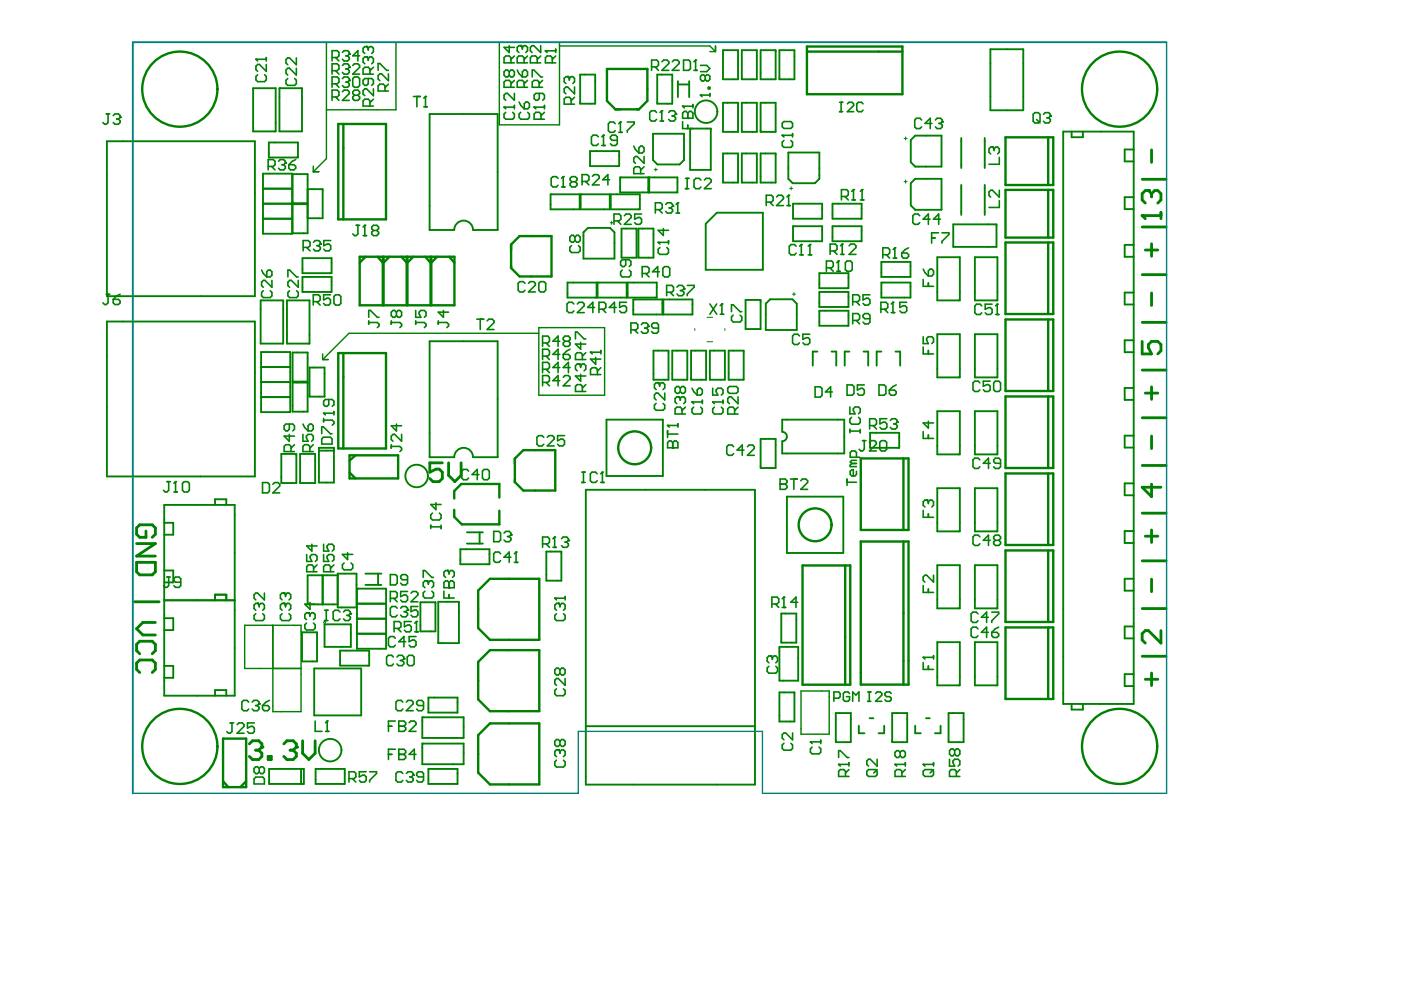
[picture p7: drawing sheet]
<svg xmlns="http://www.w3.org/2000/svg" width="297mm" height="210mm" viewBox="0 0 297 210" stroke-linecap="round" stroke-linejoin="round" font-family="sans-serif">
<g fill="none" stroke="#008000" stroke-width=".4">
<path d="M53.6 18.7h4.7v9.1h-4.7zM59.1 18.7h4.8v9.1h-4.8zM122.7 15.8h3.2v6.1h-3.2zM139 15.8h3.2v6.1h-3.2zM143.4 17.2v3.4M143.4 17.9h2.4M145.8 17.2v3.4M153 10.6h3.1v6.2h-3.1zM156.9 10.6h3.2v6.2h-3.2zM160.9 10.6h3.2v6.2h-3.2zM164.9 10.6h3.2v6.2h-3.2zM209.5 10.4h7v12.9h-7z"/>
<path d="M22.6 29.9h31.3v32.8h-31.3zM55.6 36.7h6.2v12.8h-6.2zM55.6 39.9h6.2M56.9 30.1h6.1v3.2h-6.1zM124.8 32h6.2v3.2h-6.2zM131.2 37.5h12.1v3.2h-12.1zM137.2 37.5v3.2M137.4 37.5v3.2M138.2 28.3h6.5v5.6l-.9 .9h-4.7l-.9-.9zM146 27.2h4.4v8.7h-4.4zM153 21.7h3.1v6.2h-3.1zM153 32.5h3.1v6.1h-3.1z"/>
<path d="M156.9 21.7h3.2v6.2h-3.2zM156.9 32.5h3.2v6.1h-3.2zM160.9 32.5h3.2v6.1h-3.2zM160.9 21.7h3.2v6.2h-3.2zM166.8 32.3h6.5v5.5l-.9 1h-4.7l-.9-1zM192.7 38.8l.9-1h5.6v6.6h-5.6l-.9-.9zM192.7 29.6l.9-.9h5.6v6.6h-5.6l-.9-1zM203.4 29.2v6.4M203.4 39.1v6.4M208.3 29.2v6.4M208.3 39.1v6.4M224.9 27.8h15v121.2h-15z"/>
<path d="M226.7 27.8v1.2h2.4v-1.2M239.9 31.6h-2v2.6h2M55.6 46.3h6.2M55.6 43.1h6.2M64 54.6h6.2v3.2h-6.2zM64 58.6h6.2v3.2h-6.2zM65.1 43h-3.2v-6.2h3.2v12.6h-3.2v-6.2h3.2M65.1 40h3.2v6.2h-3.2M96.1 48.7h-5.2v-24.6h14.4v24.6h-5.2M116.5 41.1h6.1v3.2h-6.1zM120.1 59.8h6.1v3.2h-6.1zM122.8 41.1h6.2v3.2h-6.2z"/>
<path d="M123.4 49.2l1-1h4.7l.9 1v5.5h-6.6zM126.4 59.8h6.2v3.2h-6.2zM129.2 41.1h6.2v3.2h-6.2zM131.5 48.4h3.2v6.1h-3.2zM132.8 59.8h6.1v3.2h-6.1zM135.1 48.4h3.2v6.1h-3.2zM149.3 47.4l2.4-2.4h9.7v12.1h-12.1zM167.8 43.1h6.1v3.2h-6.1zM167.8 47.9h6.1v3.1h-6.1zM173.3 57.8h6.2v3.2h-6.2zM176.1 43.1h6.2v3.2h-6.2zM176.1 47.9h6.2v3.1h-6.2z"/>
<path d="M186.5 59.8h6.1v3.2h-6.1zM186.5 55.4h6.1v3.2h-6.1zM198.3 54.4h4.8v9.2h-4.8zM201.7 47.5h9.1v4.7h-9.1zM206.3 54.4h4.7v9.2h-4.7zM239.9 41.7h-2v2.5h2M239.9 51.8h-2v2.5h2M22.6 68h31.3v32.8h-31.3zM55.1 63.6h4.8v9.1h-4.8zM55.2 74.5h6.2v12.7h-6.2zM55.2 77.7h6.2M60.7 63.6h4.8v9.1h-4.8z"/>
<path d="M61.9 74.6h3.2v6.2h-3.2zM65.5 77.8h3.2v6.1h-3.2zM134 63.4h6.1v3.1h-6.1zM138.3 74.2h3.1v6.2h-3.1zM140.3 63.4h6.2v3.1h-6.2zM142.2 74.2h3.2v6.2h-3.2zM146.2 74.2h3.2v6.2h-3.2zM150.2 74.2h3.2v6.2h-3.2zM154.2 74.2h3.1v6.2h-3.1zM157.7 63.5h3.2v6.1h-3.2zM162 64.3l.9-1h4.7l1 1v5.5h-6.6zM172.9 74.4h-.9v3"/>
<path d="M173.3 61.8h6.2v3.2h-6.2zM173.3 65.8h6.2v3.1h-6.2zM175.9 74.4h1v3M179.7 74.4h-1v3M182.7 74.4h1v3M186.5 74.4h-1v3M189.4 74.4h1v3M198.3 70.7h4.8v9.2h-4.8zM206.3 70.7h4.7v9.2h-4.7zM239.9 61.9h-2v2.5h2M239.9 72h-2v2.5h2M55.2 84h6.2"/>
<path d="M55.2 80.8h6.2M59.5 96h3.2v6.2h-3.2zM61.9 80.9h3.2v6.2h-3.2zM63.5 96h3.2v6.2h-3.2zM67.5 94.8h3.2v7.3h-3.2zM67.5 95.4h3.2M96.1 96.7h-5.2v-24.5h14.4v24.5h-5.2M128.3 88.8h11.9v11.9h-11.9zM160.9 92.9h3.2v6.1h-3.2zM165.5 91.4v-2.6h13.1v7.1h-13.1v-2.5M184.1 91.6h6.1v3.2h-6.1zM198.3 87h4.8v9.1h-4.8z"/>
<path d="M206.3 87h4.7v9.1h-4.7zM239.9 82.1h-2v2.5h2M239.9 92.2h-2v2.5h2M34.7 110.6h2v2.5h-2M34.7 106.8h15v40.4h-15zM45.5 106.8v-1.2h2.4v1.2M97.4 116.2h6.2v3.2h-6.2zM98.8 115h3.4M98.8 112.6h3.4M101.5 112.6v2.4M115.6 116.7h3.2v6.2h-3.2zM123.9 103.6h35.8v62.4h-35.8z"/>
<path d="M166.5 105.1h11.9v11.9h-11.9zM198.3 119.6h4.8v9.1h-4.8zM198.3 103.3h4.8v9.1h-4.8zM206.3 119.6h4.7v9.1h-4.7zM206.3 103.3h4.7v9.1h-4.7zM239.9 102.3h-2v2.5h2M239.9 112.4h-2v2.5h2M34.7 120.7h2v2.5h-2M34.7 130.8h2v2.5h-2M34.7 127h15M45.5 127v-1.2h2.4v1.2M63.9 133.8h3.2v6.2h-3.2z"/>
<path d="M68.3 121.7v6.2M68.7 132.1h5.5v4.8h-5.5zM71.4 121.7h-6.3v6.2h6.3M71.4 121.4h4v7.1h-4zM71.9 137.7h6.2v3.1h-6.2zM75.5 124.6h6.2v12.7h-6.2zM75.5 134.1h6.2M75.5 130.9h6.2M75.5 127.7h6.2M77.3 121.4h3.4M77.3 123.8h3.4M80 121.4v2.4"/>
<path d="M88.9 127.4h3.2v6.2h-3.2zM92.7 127.3h4.4v8.8h-4.4zM164.9 136.9h4v7.1h-4zM165.3 129.8h3.2v6.2h-3.2zM198.3 135.9h4.8v9.1h-4.8zM206.3 135.9h4.7v9.1h-4.7zM239.9 122.5h-2v2.5h2M239.9 132.6h-2v2.5h2M34.7 140.9h2v2.5h-2M45.5 147.2v-1.2h2.4v1.2M66.5 141.4h9.9v10h-9.9zM89.3 151.8h8.8v4.3h-8.8z"/>
<path d="M89.3 157.3h8.8v4.4h-8.8zM90.6 147.6h6.2v3.2h-6.2zM123.9 153.7h35.8M164.9 146.5h3.2v6.2h-3.2zM176.8 150.9h3.2v6.1h-3.2zM181.7 153.6v1.6h1.2M184 152h.8M187.1 153.6v1.6h-1.2M188.8 150.9h3.1v6.1h-3.1zM193.6 153.6v1.6h1.2M195.9 152h.8M199 153.6v1.6h-1.2"/>
<path d="M200.7 150.9h3.2v6.1h-3.2zM226.7 149v1.1h2.4v-1.1M239.9 142.6h-2v2.6h2M56.9 162.7h7.4v3.2h-7.4zM63.7 162.7v3.2M66.8 162.7h6.1v3.2h-6.1zM90.6 162.7h6.2v3.2h-6.2z"/>
</g>
<g fill="none" stroke="#008000" stroke-width=".51">
<path d="M128.4 14.6h8.6v6.7l-1.8 1.8h-5l-1.8-1.8zM170.7 9.8h20.2v10.1h-20.2zM170.7 10.9h20.2M71.6 26.2h10.1v20.2h-10.1zM72.6 26.2v20.2M212.7 29.1h10.1v10h-10.1zM221.8 29.1v10M76.1 54.3h4.9v10.3h-4.9zM77.3 54.3l-1.2 1.3M79.9 54.3l1.1 1.3M81.1 54.3h4.9v10.3h-4.9zM82.4 54.3l-1.3 1.3"/>
<path d="M84.9 54.3l1.1 1.3M86.2 54.3h4.9v10.3h-4.9zM87.4 54.3l-1.2 1.3M90 54.3l1.1 1.3M91.2 54.3h4.9v10.3h-4.9zM92.5 54.3l-1.3 1.3M95 54.3l1.1 1.3M108.1 51.7l1.8-1.7h6.8v8.5h-6.8l-1.8-1.8zM212.7 40.2h10.1v10.1h-10.1zM212.7 51.3h10.1v15.1h-10.1zM221.8 40.2v10.1M221.8 51.3v15.1"/>
<path d="M71.6 74.7h10.1v20.2h-10.1zM72.6 74.7v20.2M212.7 67.6h10.1v15.1h-10.1zM221.8 67.6v15.1M74 100l1.2 1.2M74 96.3h10.2v4.9h-10.2zM75.2 96.3l-1.2 1.2M108.9 97l1.8-1.7h6.8v8.5h-6.8l-1.8-1.8zM182.1 97h10.1v15.1h-10.1zM191.1 97v15.1M212.7 83.9h10.1v15.1h-10.1zM221.8 83.9v15.1"/>
<path d="M96.1 107.9v1.5l1.6 1.5h7.9v-2.8M105.6 105.3v-2.9h-8l-1.5 1.5v1.6M169.8 119.7h10.1v25.2h-10.1zM178.8 119.7v25.2M182.1 114.6h10.1v30.3h-10.1zM191.1 114.6v30.3M212.7 100.2h10.1v15.1h-10.1zM212.7 116.5h10.1v15.1h-10.1zM221.8 100.2v15.1M221.8 116.5v15.1M101.2 125l2.5-2.5h10.4v12.9h-10.4l-2.5-2.5zM212.7 132.8h10.1v15.1h-10.1z"/>
<path d="M221.8 132.8v15.1M47.2 156.3h4.9v10.3h-4.9zM101.2 140.1l2.5-2.5h10.4v12.9h-10.4l-2.5-2.5zM101.2 155.6l2.5-2.5h10.4v12.9h-10.4l-2.5-2.5zM47.2 165.3l1.1 1.3M52.1 165.3l-1.3 1.3"/>
</g>
<g fill="none" stroke="#008000" stroke-width=".3">
<path d="M69.1 8.9v24.7l-2.8 2.7M83.8 8.9v14.3h-14.7M105.6 8.9v17.5h12.8v-17.5M118.4 9.7h31.8l1.2 1.2M150.2 10.9h1.2M151.4 9.7v1.2M66.3 36.3h1.2M66.3 35.2v1.1M68.3 74.9v1.2M68.3 76.1h1.2M114 69.3h13.9v14.3h-13.9zM114 70.5h-40.2l-5.5 5.6"/>
<path d="M57.7 132.3v18.3h6v-18.3h-11.9v9.1h11.9M169.5 146.2h5.9v9.2h-5.9z"/>
</g>
<path d="M138.4 35.9h.7M138.7 35.6v.6M167 39.9h.7M167.4 39.5v.7M147 69.5v.4M149.6 72.3h1.2M149.6 67.1h1.2M153.4 69.5v.4M167.6 62.2h.7M168 61.9v.7" fill="none" stroke="#008000" stroke-width=".21"/>
<path d="M241.7 37.9h5M241.7 58.1h5M241.7 48h5M241.7 78.3h5M241.7 68.2h5M241.7 98.5h5M241.7 88.4h5M241.7 118.7h5M241.7 108.6h5M28.5 127.3h5.2M241.7 138.9h5M241.7 128.8h5" fill="none" stroke="#008000" stroke-width=".6"/>
<path d="M171.5 157h2.1M171.8 158.1l-.3 .3v.8l.3 .3h1.5l.3-.3v-.8l-.3-.3M173.6 156.6v.7" fill="none" stroke="#008000" stroke-width=".34"/>
<circle cx="171.5" cy="157" r=".17" fill="#008000"/>
<g fill="none" stroke="#008000" stroke-width=".34">
<path d="M78 67.1v-1.4h.4l1.4 1.4h.4M78 67.9v.7M78 68.2h1.8l.4 .4v.4l-.4 .3M82.8 68.2h1.8l.4 .4v.4l-.4 .3M82.8 67.9v.7M83.9 66l-.4-.3h-.4l-.3 .3v.8l.3 .3h.4l.4-.3M83.9 66l.3-.3h.4l.4 .3v.8l-.4 .3h-.4l-.3-.3M83.9 66v.8M82.8 94.1v.7M82.8 94.5h1.8l.4 .3v.4l-.4 .4M83.9 89.7v1.5l-1.1-1.1h2.2M85 91.9v1.5l-1.5-1.5h-.4l-.3 .4v.7l.3 .4"/>
<path d="M93.9 125.1v1.4h2.2M93.9 124.4h2.2v-1.1l-.4-.4h-.3l-.4 .4v1.1M95 125.8v.7M171.5 157l.3 .3"/>
</g>
<path d="M191.3 29.3h.6M191.6 29v.6" fill="none" stroke="#008000" stroke-width=".21"/>
<circle cx="95" cy="124.4" r=".17" fill="#008000"/>
<path d="M93.9 124.4v-1.1l.4-.4h.3l.4 .4v1.1M94.6 120.7h-.3l-.4 .4v.7l.4 .4" fill="none" stroke="#008000" stroke-width=".34"/>
<circle cx="94.6" cy="120.7" r=".17" fill="#008000"/>
<path d="M106.6 22.7h2.2M107 23.8l-.4 .3v.8l.4 .3h1.5l.3-.3v-.8l-.3-.3M108.8 22.3v.7M94.6 120.7l.4 .4M95 121.1v.3M95 121.1l.4-.4h.3l.4 .4v.7l-.4 .4" fill="none" stroke="#008000" stroke-width=".34"/>
<circle cx="106.6" cy="22.7" r=".17" fill="#008000"/>
<path d="M107.7 9.7v1.4l-1.1-1.1h2.2M108.1 13.3v-1.1l-.4-.4h-.7l-.4 .4v1.1h2.2M108.8 19.8v1.4l-1.4-1.4h-.4l-.4 .3v.8l.4 .3M108.8 11.8l-.7 .8M106.6 22.7l.4 .3M131.7 57.1l-.4 .4v.7l.4 .4h1.4l.4-.4v-.7l-.4-.4M132.4 55v1l-.4 .4h-.3l-.4-.4v-.7l.4-.3h1.4l.4 .3v.7l-.4 .4M143.6 84h-.4l-.4 .3v.8l.4 .3M144.3 87.6v-1.1l-.4-.4h-.7l-.4 .4v1.1h2.2M145 86.1l-.7 .8" fill="none" stroke="#008000" stroke-width=".34"/>
<circle cx="143.6" cy="84" r=".17" fill="#008000"/>
<path d="M143.6 84l.3 .3M143.9 82.1v.8M143.9 84.3v.4M143.9 84.3l.4-.3h.3l.4 .3v.8l-.4 .3M143.9 82.1l.4-.3h.3l.4 .3v.8l-.4 .3h-.3l-.4-.3M143.9 82.1l-.3-.3h-.4l-.4 .3v.8l.4 .3h.4l.3-.3M146.4 85.1h2.2M146.8 86.1l-.4 .4v.7l.4 .4h1.4l.4-.4v-.7l-.4-.4M148.6 84.7v.7" fill="none" stroke="#008000" stroke-width=".34"/>
<circle cx="146.4" cy="85.1" r=".17" fill="#008000"/>
<path d="M146.4 85.1l.4 .3M146.4 82.1l.4 .8 .7 .7M147.9 82.1h.3l.4 .4v.7l-.4 .4h-.7v-1.1zM150.8 85.1h2.2M151.1 86.1l-.3 .4v.7l.3 .4h1.5l.4-.4v-.7l-.4-.4M153 84.7v.7" fill="none" stroke="#008000" stroke-width=".34"/>
<circle cx="150.8" cy="85.1" r=".17" fill="#008000"/>
<path d="M150.8 85.1l.3 .3M150.8 82.1v1.5h1.1l-.4-.7v-.4l.4-.4h.7l.4 .4v.7l-.4 .4M195.3 139.1h2.2M197.5 138.7v.8M195.3 140.2v1.4h2.2M196.4 140.9v.7" fill="none" stroke="#008000" stroke-width=".34"/>
<path d="M191.3 38.4h.6M191.6 38.1v.7" fill="none" stroke="#008000" stroke-width=".21"/>
<circle cx="195.3" cy="139.1" r=".17" fill="#008000"/>
<path d="M195.3 108v1.5h2.2M196 105.8h-.3l-.4 .4v.7l.4 .4M196.4 108.7v.8M195.3 139.1l.4 .4M195.3 123.9v1.5h2.2M196.4 124.6v.8M197.5 121.7v1.5l-1.5-1.5h-.3l-.4 .4v.7l.4 .4" fill="none" stroke="#008000" stroke-width=".34"/>
<circle cx="196" cy="105.8" r=".17" fill="#008000"/>
<g fill="none" stroke="#008000" stroke-width=".34">
<path d="M195.3 59.1v1.5h2.2M195.3 56.9l.4 .8 .7 .7M196.4 57.3l.4-.4h.3l.4 .4v.7l-.4 .4h-.7zM196.4 59.9v.7M195.3 71.2v1.5h1.1l-.4-.7v-.4l.4-.4h.7l.4 .4v.7l-.4 .4M195.3 73.4v1.5h2.2M196.4 74.2v.7M195.3 91.3v1.5h2.2M196.4 89.1v1.5l-1.1-1.1h2.2M196.4 92v.8M196 105.8l.4 .4M196.4 106.2v.3"/>
<path d="M196.4 106.2l.4-.4h.3l.4 .4v.7l-.4 .4M54.1 129.9l-.3 .3v.7l.3 .4h1.5l.3-.4v-.7l-.3-.3M54.5 127.7h-.4l-.3 .3v.8l.3 .3M54.1 164.4h1.5l.3 .4v1.1h-2.1v-1.1zM54.8 162.6l.4-.4h.4l.3 .4v.7l-.3 .4h-.4l-.4-.4M54.8 162.6l-.3-.4h-.4l-.3 .4v.7l.3 .4h.4l.3-.4M54.8 162.6v.7"/>
</g>
<path d="M243.6 92.3v2.6M243.6 122.5v2.7" fill="none" stroke="#008000" stroke-width=".6"/>
<circle cx="54.5" cy="127.7" r=".17" fill="#008000"/>
<path d="M54.1 12.5h2.2M54.5 15.8l-.4 .4v.7l.4 .4h1.5l.3-.4v-.7l-.3-.4M56.3 13.6v1.5l-1.4-1.5h-.4l-.4 .4v.7l.4 .4M56.3 12.2v.7M54.5 127.7l.3 .3M54.8 128v.4M54.8 128l.4-.3h.4l.3 .3v.8l-.3 .3M55.9 125.5v1.4l-1.4-1.4h-.4l-.3 .4v.7l.3 .3" fill="none" stroke="#008000" stroke-width=".34"/>
<circle cx="54.1" cy="12.5" r=".17" fill="#008000"/>
<path d="M54.1 12.5l.4 .4M107.7 15.2l-.3-.4h-.4l-.4 .4v.7l.4 .4h.4l.3-.4M107.7 15.2l.4-.4h.4l.3 .4v.7l-.3 .4h-.4l-.4-.4M107.7 15.2v.7M108.1 18.5v-1.1l-.4-.4h-.7l-.4 .4v1.1h2.2M108.8 17l-.7 .7M138.8 85.4l-.3 .3v.7l.3 .4h1.5l.3-.4v-.7l-.3-.3M139.2 81h-.4l-.3 .3v.8l.3 .3M140.6 83.2v1.4l-1.4-1.4h-.4l-.3 .3v.8l.3 .3" fill="none" stroke="#008000" stroke-width=".34"/>
<circle cx="139.2" cy="81" r=".17" fill="#008000"/>
<path d="M139.2 51.3h2.2M139.6 52.4l-.4 .3v.8l.4 .3h1.5l.3-.3v-.8l-.3-.3M141.4 50.9v.7M139.2 81l.3 .3M139.5 81.3v.4M139.5 81.3l.4-.3h.4l.3 .3v.8l-.3 .3" fill="none" stroke="#008000" stroke-width=".34"/>
<circle cx="139.2" cy="51.3" r=".17" fill="#008000"/>
<g fill="none" stroke="#008000" stroke-width=".34">
<path d="M139.2 51.3l.4 .3M140.3 48.4v1.4l-1.1-1.1h2.2M154.8 65.9v-1.4h.3l1.5 1.4h.3M155.1 66.7l-.3 .3v.8l.3 .3h1.5l.3-.3v-.8l-.3-.3M180.2 98.1l-.3 .3v.3h1.3M180.2 98.1h1M181.2 96.7v-.9l-.3-.4h-.7l-.3 .4v.9h2M181.2 99.7v.7l-.3 .3h-.7l-.3-.3v-.7l.3-.3h.3v1.3M181.2 97.4h-1l-.3 .3 .3 .4M179.2 101.4v1.3M179.2 102h2M183.4 163.2l.4-.4h1.4l.4 .4v.7l-.4 .4h-1.4l-.4-.4z"/>
<path d="M185.6 160.7v1.4l-1.5-1.4h-.3l-.4 .3v.7l.4 .4M185.6 162.8l-.8 .8M195.3 163.2l.4-.4h1.4l.4 .4v.7l-.4 .4h-1.4l-.4-.4zM195.3 161.7h2.2M197.5 161.4v.7M197.5 162.8l-.7 .8"/>
</g>
<circle cx="195.3" cy="161.7" r=".17" fill="#008000"/>
<path d="M48.7 153h.7M49.1 153v1.8l-.4 .4h-.4l-.3-.4M50.2 153.3l.3-.3h.8l.3 .3v.4l-1.4 1.5h1.4M53.8 153h-1.4v1.1l.7-.4h.4l.3 .4v.7l-.3 .4h-.8l-.3-.4M66.7 152.6v2.2h1.4M68.9 154.8h.7M69.2 152.6v2.2M195.3 161.7l.4 .4" fill="none" stroke="#008000" stroke-width=".34"/>
<path d="M243.6 31.7v2.7M243.6 62v2.6" fill="none" stroke="#008000" stroke-width=".6"/>
<circle cx="69.2" cy="152.6" r=".17" fill="#008000"/>
<path d="M75.4 47.7h.7M75.7 47.7v1.8l-.3 .4h-.4l-.4-.4M76.8 49.9h.7M77.2 47.7v2.2M69.2 152.6l-.3 .3" fill="none" stroke="#008000" stroke-width=".34"/>
<circle cx="77.2" cy="47.7" r=".17" fill="#008000"/>
<path d="M77.2 47.7l-.4 .3M79 48.8l-.4-.4v-.4l.4-.3h.7l.4 .3v.4l-.4 .4M79 48.8l-.4 .3v.4l.4 .4h.7l.4-.4v-.4l-.4-.3M79 48.8h.7M105.9 117.2l-.4-.4h-.7l-.3 .4v1.4l.3 .4h.7l.4-.4M108.1 117.9h-1.5l1.1-1.1v2.2M108.8 119h.8M109.2 116.8v2.2" fill="none" stroke="#008000" stroke-width=".34"/>
<circle cx="109.2" cy="116.8" r=".17" fill="#008000"/>
<path d="M104.5 112.4h1l.4 .4v1.5l-.4 .3h-1zM106.6 112.8l.4-.4h.7l.4 .4v.4M109.2 116.8l-.4 .4" fill="none" stroke="#008000" stroke-width=".34"/>
<circle cx="108.1" cy="113.2" r=".17" fill="#008000"/>
<path d="M111.1 60l-.4-.4h-.7l-.4 .4v1.4l.4 .4h.7l.4-.4M111.8 60l.4-.4h.7l.4 .4v.3l-1.5 1.5h1.5M114.4 59.6h.7l.4 .4v1.4l-.4 .4h-.7l-.4-.4v-1.4zM123.1 99.9h.7M123.4 99.9v2.2M127.4 99.9v2.2M107.4 113.5h.3M107.7 113.5l.4 .4v.4l-.4 .3h-.7l-.4-.3M108.1 113.2l-.4 .3M123.1 102.1h.7M126.4 100.3l-.4-.4h-.7l-.4 .4v1.4l.4 .4h.7l.4-.4M127.1 102.1h.7" fill="none" stroke="#008000" stroke-width=".34"/>
<circle cx="127.4" cy="99.9" r=".17" fill="#008000"/>
<path d="M126.7 65.4h1.1l.4-.3v-.8l-.4-.3h-1.1v2.1M127.4 65.4l.8 .7M130.4 65.1h-1.5l1.1-1.1v2.1M132.6 64h-1.5v1.1l.7-.4h.4l.4 .4v.7l-.4 .3h-.7l-.4-.3M141 61.8h1.1l.4-.3v-.7l-.4-.4h-1.1v2.2M141.8 61.8l.7 .8M143.2 60.8l.4-.4h.7l.4 .4v.3M127.4 99.9l-.3 .4" fill="none" stroke="#008000" stroke-width=".34"/>
<circle cx="144.7" cy="61.1" r=".17" fill="#008000"/>
<path d="M138.9 23.8l-.4-.4h-.7l-.3 .4v1.5l.3 .3h.7l.4-.3M139.6 25.6h.8M140 23.4v2.2M144 61.5h.3M144.3 61.5l.4 .3v.4l-.4 .4h-.7l-.4-.4M144.7 61.1l-.4 .4M145.4 60.4h1.5v.4l-1.5 1.4v.4" fill="none" stroke="#008000" stroke-width=".34"/>
<circle cx="140" cy="23.4" r=".17" fill="#008000"/>
<path d="M140 23.4l-.4 .4M141.5 23.8l.3-.4h.8l.3 .4v.4" fill="none" stroke="#008000" stroke-width=".34"/>
<circle cx="142.9" cy="24.2" r=".17" fill="#008000"/>
<path d="M142.2 24.5h.4M142.6 24.5l.3 .4v.4l-.3 .3h-.8l-.3-.3M142.9 24.2l-.3 .3M175.6 53.1h1.1l.4-.4v-.7l-.4-.4h-1.1v2.2M176.4 53.1l.7 .7M177.8 53.8h.7M178.2 51.6v2.2" fill="none" stroke="#008000" stroke-width=".34"/>
<circle cx="178.2" cy="51.6" r=".17" fill="#008000"/>
<path d="M178 41.6h1.1l.4-.4v-.7l-.4-.4h-1.1v2.2M178.2 51.6l-.4 .4M178.7 41.6l.8 .7M179.6 52l.4-.4h.7l.4 .4v.4l-1.5 1.4h1.5M180.2 42.3h.7M180.6 40.1v2.2" fill="none" stroke="#008000" stroke-width=".34"/>
<circle cx="180.6" cy="40.1" r=".17" fill="#008000"/>
<path d="M180.6 40.1l-.4 .4M182 42.3h.8M182.4 40.1v2.2" fill="none" stroke="#008000" stroke-width=".34"/>
<circle cx="182.4" cy="40.1" r=".17" fill="#008000"/>
<path d="M182.4 40.1l-.4 .4M186.4 65.4h1.1l.3-.3v-.8l-.3-.3h-1.1v2.1M187.1 65.4l.7 .7M188.6 66.1h.7M188.9 64v2.1" fill="none" stroke="#008000" stroke-width=".34"/>
<circle cx="188.9" cy="64" r=".17" fill="#008000"/>
<path d="M186.8 53.9h1.1l.3-.4v-.7l-.3-.4h-1.1v2.2M187.5 53.9l.7 .7M189 54.6h.7M189.3 52.4v2.2M188.9 64l-.3 .3M191.8 64h-1.4v1.1l.7-.4h.4l.3 .4v.7l-.3 .3h-.8l-.3-.3" fill="none" stroke="#008000" stroke-width=".34"/>
<circle cx="189.3" cy="52.4" r=".17" fill="#008000"/>
<g fill="none" stroke="#008000" stroke-width=".34">
<path d="M189.3 52.4l-.3 .4M190.8 53.5h1.1l.3 .4v.4l-.3 .3h-.8l-.3-.3zM192.2 52.4l-.7 .4-.7 .7M207.7 64.7l-.4-.3h-.7l-.3 .3v1.5l.3 .3h.7l.4-.3M209.9 64.4h-1.5v1.1l.8-.4h.3l.4 .4v.7l-.4 .3h-.7l-.4-.3M210.6 66.5h.8M211 64.4v2.1M207.3 97.3l-.4-.4h-.7l-.3 .4v1.5l.3 .3h.7l.4-.3M207.3 81l-.4-.3h-.7l-.3 .3v1.5l.3 .3h.7l.4-.3M209.5 98h-1.5l1.1-1.1v2.2M209.5 80.7h-1.5v1l.8-.3h.3l.4 .3v.8l-.4 .3h-.7l-.4-.3M210.6 80.7h.7l.4 .3v1.5l-.4 .3h-.7l-.4-.3v-1.5z"/>
<path d="M211.7 98h-1.1l-.4-.3v-.4l.4-.4h.7l.4 .4v1.5l-.4 .3h-.7l-.4-.3M206.9 133.1l-.4-.4h-.7l-.3 .4v1.4l.3 .4h.7l.4-.4M209.1 133.8h-1.5l1.1-1.1v2.2M209.8 133.8h1.1l.4 .4v.3l-.4 .4h-.7l-.4-.4zM211.3 132.7l-.7 .4-.8 .7"/>
</g>
<circle cx="211" cy="64.4" r=".17" fill="#008000"/>
<path d="M218.6 24.2l.3-.4h.8l.3 .4v1.5l-.3 .3h-.8l-.3-.3zM219.3 25.3l.7 .7M220.8 24.2l.3-.4h.8l.3 .4v.4M211 64.4l-.4 .3" fill="none" stroke="#008000" stroke-width=".34"/>
<circle cx="222.2" cy="24.6" r=".17" fill="#008000"/>
<g fill="none" stroke="#008000" stroke-width=".34">
<path d="M221.5 24.9h.4M221.9 24.9l.3 .4v.4l-.3 .3h-.8l-.3-.3M222.2 24.6l-.3 .3M61.2 89.7v1.1l-.4 .4h-.3l-.4-.4v-.7l.4-.4h1.4l.4 .4v.7l-.4 .4M61.2 91.9v1.5l-1.1-1.1h2.2M61.6 95.6v-1.1l-.4-.4h-.7l-.4 .4v1.1h2.2M62.3 94.1l-.7 .7M64.1 91.9v1.5h1.1l-.4-.8v-.3l.4-.4h.7l.4 .4v.7l-.4 .4M64.1 89.7l.4 .8 .7 .7M65.2 90.1l.3-.4h.4l.4 .4v.7l-.4 .4h-.7zM65.5 95.6v-1.1l-.3-.4h-.7l-.4 .4v1.1h2.2M66.3 94.1l-.8 .7"/>
<path d="M68.1 92.9l.3-.4h1.5l.4 .4v1.1h-2.2zM68.1 91.8v-1.5h.3l1.5 1.5h.4M68.5 88.5v.8M68.5 88.9h1.8l.4 .4v.3l-.4 .4M68.5 87.4h2.2M70.7 87.1v.7M55.5 102.1h1.1l.4 .4v1.4l-.4 .4h-1.1zM57.7 102.5l.4-.4h.7l.4 .4v.3l-1.5 1.5h1.5M64.9 117.3v1.5h1.1l-.4-.7v-.4l.4-.4h.7l.4 .4v.7l-.4 .4M66 115.2v1.4l-1.1-1.1h2.2M67.1 119.5l-.8 .8M68.5 115.2v1.4h1.1l-.4-.7v-.4l.4-.3h.7l.4 .3v.7l-.4 .4"/>
<path d="M68.5 117.3v1.5h1.1l-.4-.7v-.4l.4-.4h.7l.4 .4v.7l-.4 .4M70.7 119.5l-.8 .8M35.3 122.1h.8M35.7 122.1v1.8l-.4 .4h-.3l-.4-.4M38.2 123.2h-1.1l-.3-.4v-.3l.3-.4h.8l.3 .4v1.4l-.3 .4h-.8l-.3-.4M66.3 121v-1.1l-.3-.4h-.8l-.3 .4v1.1h2.2M69.9 121v-1.1l-.3-.4h-.8l-.3 .4v1.1h2.2"/>
</g>
<path d="M29.6 138.3l-.7-.6v-1.4l.7-.6h2.6l.7 .6v1.4l-.7 .6M32.9 131.7h-2.7l-1.3 1.3 1.3 1.4h2.7M29.6 142.3l-.7-.7v-1.3l.7-.6h2.6l.7 .6v1.3l-.7 .7" fill="none" stroke="#008000" stroke-width=".6"/>
<circle cx="68.5" cy="87.4" r=".17" fill="#008000"/>
<path d="M60.9 58.6v-1.5h.4l1.4 1.5h.4M63.1 59.3v1.5l-1.5-1.5h-.3l-.4 .4v.7l.4 .4M64.1 52.4h1.1l.4-.4v-.7l-.4-.4h-1.1v2.2M64.9 52.4l.7 .7M66.3 51.3l.4-.4h.7l.4 .4v.3M61.3 61.5l-.4 .4v.7l.4 .4h1.4l.4-.4v-.7l-.4-.4M68.5 87.4l.3 .4M69.6 84.5v1.1l-.4 .4h-.4l-.3-.4v-.7l.3-.4h1.5l.4 .4v.7l-.4 .4" fill="none" stroke="#008000" stroke-width=".34"/>
<circle cx="67.8" cy="51.6" r=".17" fill="#008000"/>
<path d="M56.7 35.2h1.1l.4-.3v-.8l-.4-.3h-1.1v2.1M57.5 35.2l.7 .7M58.9 34.1l.4-.3h.7l.4 .3v.4M67.1 52h.3M67.4 52l.4 .4v.3l-.4 .4h-.7l-.4-.4M67.8 51.6l-.4 .4M70 50.9h-1.5v1.1l.7-.4h.4l.4 .4v.7l-.4 .4h-.7l-.4-.4" fill="none" stroke="#008000" stroke-width=".34"/>
<circle cx="60.4" cy="34.5" r=".17" fill="#008000"/>
<g fill="none" stroke="#008000" stroke-width=".34">
<path d="M77.5 12h-.3l-.4 .4v.7l.4 .4M78.3 15.7v-1.1l-.4-.4h-.7l-.4 .4v1.1h2.2M79 14.2l-.7 .8M59.6 34.9h.4M60 34.9l.4 .3v.4l-.4 .3h-.7l-.4-.3M60.4 34.5l-.4 .4M61.1 34.9h1.1l.4 .3v.4l-.4 .3h-.7l-.4-.3zM62.6 33.8l-.8 .3-.7 .8M72.8 119.1l-.4 .4v.7l.4 .4h1.5l.3-.4v-.7l-.3-.4M73.5 116.9v1.5l-1.1-1.1h2.2M82.6 121.6h1.1l.3 .3v1.5l-.3 .4h-1.1zM86.2 122.7h-1.1l-.3-.4v-.4l.3-.3h.8l.3 .3v1.5l-.3 .4h-.8l-.3-.4"/>
<path d="M73.8 164.8h1.1l.4-.4v-.7l-.4-.4h-1.1v2.2M74.6 164.8l.7 .7M77.5 163.3h-1.5v1.1l.7-.4h.4l.4 .4v.7l-.4 .4h-.7l-.4-.4M78.2 163.3h1.5v.4l-1.5 1.4v.4"/>
</g>
<circle cx="77.5" cy="12" r=".17" fill="#008000"/>
<path d="M77.5 12l.4 .4M77.5 9.9h-.3l-.4 .3v.8l.4 .3M77.9 12.4v.4M77.9 12.4l.4-.4h.3l.4 .4v.7l-.4 .4" fill="none" stroke="#008000" stroke-width=".34"/>
<circle cx="77.5" cy="9.9" r=".17" fill="#008000"/>
<path d="M77.5 9.9l.4 .3M77.9 10.2v.4M77.9 10.2l.4-.3h.3l.4 .3v.8l-.4 .3M89.9 125.1l-.4 .4v.7l.4 .3h1.5l.3-.3v-.7l-.3-.4M90.3 122.9h-.4l-.4 .4v.7l.4 .4" fill="none" stroke="#008000" stroke-width=".34"/>
<circle cx="90.3" cy="122.9" r=".17" fill="#008000"/>
<g fill="none" stroke="#008000" stroke-width=".34">
<path d="M109.8 21.6l.4 .7 .7 .7M110.2 23.8l-.4 .3v.8l.4 .3h1.4l.4-.3v-.8l-.4-.3M110.9 21.9l.4-.3h.3l.4 .3v.8l-.4 .3h-.7zM113 22.7h2.2M114.5 25.2v-1.1l-.4-.3h-.7l-.4 .3v1.1h2.2M115.2 23.8l-.7 .7M115.2 22.3v.7M87.9 68.2h1.9l.3 .4v.4l-.3 .3M87.9 65.7v1.4h1.1l-.3-.7v-.4l.3-.3h.8l.3 .3v.8l-.3 .3M87.9 67.9v.7M92.7 67.9v.7M92.7 68.2h1.8l.4 .4v.4l-.4 .3"/>
<path d="M93.8 65.7v1.4l-1.1-1.1h2.2M91.1 111.1v.7M91.1 111.5h2.2M91.5 108.6l-.4 .3v.8l.4 .3h1.5l.3-.3v-.8l-.3-.3M92.2 106.4v1.4l-1.1-1.1h2.2M93.3 111.1v.7M89.5 122.2v-1.5h.4l1.5 1.5h.3M90.3 122.9l.3 .4M90.6 123.3v.3M90.6 123.3l.4-.4h.4l.3 .4v.7l-.3 .4"/>
</g>
<circle cx="113" cy="22.7" r=".17" fill="#008000"/>
<path d="M114.1 19.8v1.1l-.4 .3h-.3l-.4-.3v-.8l.4-.3h1.4l.4 .3v.8l-.4 .3M115.4 10.8h2.2M116.8 13.3v-1.1l-.3-.4h-.7l-.4 .4v1.1h2.2M117.6 11.8l-.8 .8M117.6 10.4v.7M113 22.7l.4 .3" fill="none" stroke="#008000" stroke-width=".34"/>
<circle cx="115.4" cy="10.8" r=".17" fill="#008000"/>
<path d="M110.2 9.7h-.4l-.4 .3v.8l.4 .3M110.9 13.3v-1.1l-.4-.4h-.7l-.4 .4v1.1h2.2M111.6 11.8l-.7 .8M113.7 13.3v-1.1l-.4-.4h-.7l-.4 .4v1.1h2.2M114.4 9.7v1.4l-1.5-1.4h-.3l-.4 .3v.8l.4 .3M114.4 11.8l-.7 .8M115.4 10.8l.4 .3" fill="none" stroke="#008000" stroke-width=".34"/>
<circle cx="110.2" cy="9.7" r=".17" fill="#008000"/>
<path d="M110.2 9.7l.3 .3M110.5 10v.4M110.5 10l.4-.3h.3l.4 .3v.8l-.4 .3M124.9 74.5h2.2M126 75.6v1.5l-1.1-1.1h2.2M126.4 79.3v-1.1l-.4-.4h-.7l-.4 .4v1.1h2.2M127.1 77.8l-.7 .7M127.1 74.2v.7" fill="none" stroke="#008000" stroke-width=".34"/>
<circle cx="124.9" cy="74.5" r=".17" fill="#008000"/>
<g fill="none" stroke="#008000" stroke-width=".34">
<path d="M123.1 38.4h1.1l.4-.4v-.7l-.4-.4h-1.1v2.2M123.9 38.4l.7 .7M125.3 37.3l.4-.4h.7l.4 .4v.4l-1.5 1.4h1.5M129 38h-1.5l1.1-1.1v2.2M130.2 26.2l-.4-.4h-.7l-.4 .4v1.4l.4 .4h.7l.4-.4M130.9 28h.7M131.3 25.8v2.2M120.9 52l-.3 .3v.8l.3 .3h1.5l.3-.3v-.8l-.3-.3M121.7 50.2l-.4-.4h-.4l-.3 .4v.7l.3 .3h.4l.4-.3M121.7 50.2l.3-.4h.4l.3 .4v.7l-.3 .3h-.4l-.3-.3M121.7 50.2v.7M121.8 71.7v-1.4h.3l1.5 1.4h.3"/>
<path d="M122.8 72.4v1.5l-1-1.1h2.1M123.2 76.1v-1.1l-.4-.4h-.7l-.3 .4v1.1h2.1M123.9 74.6l-.7 .8M124.9 74.5l.4 .4"/>
</g>
<path d="M129.1 47.1h.6M129.4 46.8v.7" fill="none" stroke="#008000" stroke-width=".21"/>
<circle cx="131.3" cy="25.8" r=".17" fill="#008000"/>
<path d="M126.6 29l-.4-.4h-.7l-.4 .4v1.4l.4 .4h.7l.4-.4M127.3 30.8h.7M127.7 28.6v2.2M131.3 25.8l-.4 .4M132.7 25.8h1.5v.4l-1.5 1.4v.4" fill="none" stroke="#008000" stroke-width=".34"/>
<circle cx="127.7" cy="28.6" r=".17" fill="#008000"/>
<path d="M127.7 28.6l-.4 .4M130.6 29.7h-1.1l-.4-.4v-.3l.4-.4h.7l.4 .4v1.4l-.4 .4h-.7l-.4-.4M141.2 94.8h2.2v-1.1l-.3-.4h-.4l-.4 .4v1.1" fill="none" stroke="#008000" stroke-width=".34"/>
<circle cx="142.3" cy="94.8" r=".17" fill="#008000"/>
<path d="M141.2 94.8v-1.1l.4-.4h.4l.3 .4v1.1M141.2 91.1v1.5M141.2 91.8h2.2M141.2 90h2.2M143.4 89.7v.7" fill="none" stroke="#008000" stroke-width=".34"/>
<circle cx="141.2" cy="90" r=".17" fill="#008000"/>
<path d="M145 37.7h.7M145 39.9h.7M145.4 37.7v2.2M148.3 38.1l-.4-.4h-.7l-.4 .4v1.5l.4 .3h.7l.4-.3M149 38.1l.4-.4h.7l.4 .4v.4l-1.5 1.4h1.5M138.6 44.4h1.1l.4-.4v-.7l-.4-.4h-1.1v2.2M139.4 44.4l.7 .7M140.8 43.3l.4-.4h.7l.4 .4v.3M141.2 90l.4 .4" fill="none" stroke="#008000" stroke-width=".34"/>
<circle cx="142.3" cy="43.6" r=".17" fill="#008000"/>
<path d="M141.6 44h.3M141.9 44l.4 .4v.3l-.4 .4h-.7l-.4-.4M142.3 43.6l-.4 .4M143 45.1h.8M143.4 42.9v2.2" fill="none" stroke="#008000" stroke-width=".34"/>
<circle cx="143.4" cy="42.9" r=".17" fill="#008000"/>
<path d="M144.4 25.8v1.4h2.2M144.4 25h2.2v-1.1l-.4-.3h-.3l-.4 .3v1.1M145.5 26.5v.7M143.4 42.9l-.4 .4" fill="none" stroke="#008000" stroke-width=".34"/>
<circle cx="145.5" cy="25" r=".17" fill="#008000"/>
<path d="M144.4 25v-1.1l.4-.3h.3l.4 .3v1.1M144.4 22.5h2.2M146.6 22.1v.7" fill="none" stroke="#008000" stroke-width=".34"/>
<circle cx="144.4" cy="22.5" r=".17" fill="#008000"/>
<path d="M144.6 12.7h1.1l.4 .4v1.4l-.4 .4h-1.1zM146.8 14.9h.7M147.2 12.7v2.2M144.4 22.5l.4 .3" fill="none" stroke="#008000" stroke-width=".34"/>
<circle cx="147.2" cy="12.7" r=".17" fill="#008000"/>
<path d="M137.9 14.2h1l.4-.4v-.7l-.4-.4h-1v2.2M138.6 14.2l.7 .7M140 13.1l.4-.4h.7l.4 .4v.3l-1.5 1.5h1.5M142.2 13.1l.4-.4h.7l.4 .4v.3l-1.5 1.5h1.5M147.2 12.7l-.4 .4M163 138.8h-.3l-.4 .4v.7l.4 .4M162.7 141l-.4 .3v.8l.4 .3h1.4l.4-.3v-.8l-.4-.3M165.9 157.3l-.4 .3v.8l.4 .3h1.4l.4-.3v-.8l-.4-.3M167.7 155.1v1.4l-1.5-1.4h-.3l-.4 .4v.7l.4 .3" fill="none" stroke="#008000" stroke-width=".34"/>
<circle cx="163" cy="138.8" r=".17" fill="#008000"/>
<g fill="none" stroke="#008000" stroke-width=".34">
<path d="M162.1 42.8h1.1l.4-.4v-.7l-.4-.4h-1.1v2.2M162.8 42.8l.8 .7M164.3 41.7l.4-.4h.7l.4 .4v.3l-1.5 1.5h1.5M166.5 43.5h.7M166.8 41.3v2.2M154 82.1l.3-.3h1.5l.3 .3v.8l-.3 .3h-1.5l-.3-.3zM155.2 94.5l-.3-.3h-.8l-.3 .3v1.5l.3 .3h.8l.3-.3M155.4 87.6v-1.1l-.3-.4h-.8l-.3 .4v1.1h2.1M156.1 84v1.4l-1.4-1.4h-.4l-.3 .3v.8l.3 .3M156.1 86.1l-.7 .8M157.4 95.3h-1.5l1.1-1.1v2.1M158.1 94.5l.4-.3h.7l.4 .3v.4l-1.5 1.4h1.5"/>
<path d="M163 138.8l.4 .4M163.4 139.2v.3M163.4 139.2l.4-.4h.3l.4 .4v.7l-.4 .4"/>
</g>
<circle cx="166.8" cy="41.3" r=".17" fill="#008000"/>
<path d="M165.5 28.6h2.2M165.9 29.7l-.4 .4v.7l.4 .4h1.4l.4-.4v-.7l-.4-.4M167.7 28.3v.7M166.8 41.3l-.3 .4" fill="none" stroke="#008000" stroke-width=".34"/>
<circle cx="165.5" cy="28.6" r=".17" fill="#008000"/>
<g fill="none" stroke="#008000" stroke-width=".34">
<path d="M165.5 28.6l.4 .4M165.5 26.1l.4-.4h1.4l.4 .4v.7l-.4 .4h-1.4l-.4-.4zM174.8 56.7h1.1l.4-.4v-.7l-.4-.4h-1.1v2.2M175.6 56.7l.7 .7M177 57.4h.8M177.4 55.2v2.2M172.4 81.8h1.1l.4 .4v1.5l-.4 .3h-1.1zM176.1 82.9h-1.5l1.1-1.1v2.2M179.8 86.1v1.5h1.1l-.4-.8v-.3l.4-.4h.7l.4 .4v.7l-.4 .4M179.8 90.8v.8M179.8 91.2h2.2M180.2 88.3l-.4 .4v.7l.4 .4h1.4l.4-.4v-.7l-.4-.4"/>
<path d="M182 90.8v.8M176.4 147.7h1l.4-.3v-.7l-.4-.3h-1v2M179.7 146.7l-.3-.3h-.7l-.3 .3v1.4l.3 .3h.7l.3-.3v-.7h-.6M180.4 148.4v-2l.7 .7 .6-.7v2"/>
</g>
<circle cx="177.4" cy="55.2" r=".17" fill="#008000"/>
<g fill="none" stroke="#008000" stroke-width=".34">
<path d="M177.6 21.6h.7M177.6 23.6h.7M178 21.6v2M179.3 22l.3-.4h.7l.3 .4v.3l-1.3 1.3h1.3M182.6 22l-.3-.4h-.7l-.3 .4v1.3l.3 .3h.7l.3-.3M195 25.4l-.4-.4h-.7l-.4 .4v1.4l.4 .4h.7l.4-.4M197.2 26.1h-1.5l1.1-1.1v2.2M197.9 25.4l.4-.4h.7l.4 .4v.4M177.4 55.2l-.4 .4M178.8 55.6l.4-.4h.7l.4 .4v1.4l-.4 .4h-.7l-.4-.4zM194.6 45.7l-.4-.4h-.7l-.4 .4v1.4l.4 .4h.7l.4-.4M196.8 46.4h-1.5l1.1-1.1v2.2"/>
<path d="M199 46.4h-1.5l1.1-1.1v2.2"/>
</g>
<circle cx="199.4" cy="25.8" r=".17" fill="#008000"/>
<path d="M198.6 26.1h.4M199 26.1l.4 .4v.3l-.4 .4h-.7l-.4-.4M199.4 25.8l-.4 .3M211.4 42.4v1.5h-2.2M211.4 40.3v1.4l-1.4-1.4h-.4l-.4 .3v.7l.4 .4" fill="none" stroke="#008000" stroke-width=".34"/>
<path d="M241.6 45.6h4M242.3 52.9h2.7M243.6 51.6v2.6M245.6 45v1.3M241.6 72.2v2.7h2l-.6-1.3v-.7l.6-.7h1.4l.6 .7v1.3l-.6 .7M243.6 102.4v2.7l-2-2h4M245.6 133.4v2.7l-2.6-2.7h-.7l-.7 .7v1.3l.7 .7M242.3 143.7h2.7M243.6 142.4v2.7" fill="none" stroke="#008000" stroke-width=".6"/>
<circle cx="241.6" cy="45.6" r=".3" fill="#008000"/>
<path d="M241.6 45.6l.7 .7M243 40.3h-.7l-.7 .7v1.3l.7 .7" fill="none" stroke="#008000" stroke-width=".6"/>
<circle cx="243" cy="40.3" r=".3" fill="#008000"/>
<path d="M243 40.3l.6 .7M243.6 41v.6M243.6 41l.7-.7h.7l.6 .7v1.3l-.6 .7M28.9 119h4v2l-.7 .6h-2.6l-.7-.6zM28.9 115h4l-4 2.7h4M30.9 112.4v1.3h-1.3l-.7-.7v-1.3l.7-.7h2.6l.7 .7v1.3l-.7 .7" fill="none" stroke="#008000" stroke-width=".6"/>
<path d="M59.7 129.9l-.4 .3v.7l.4 .4h1.4l.4-.4v-.7l-.4-.3M60 127.7h-.3l-.4 .3v.8l.4 .3" fill="none" stroke="#008000" stroke-width=".34"/>
<circle cx="60" cy="127.7" r=".17" fill="#008000"/>
<path d="M60 127.7l.4 .3M60 125.5h-.3l-.4 .4v.7l.4 .3M60.4 128v.4M60.4 128l.4-.3h.3l.4 .3v.8l-.4 .3" fill="none" stroke="#008000" stroke-width=".34"/>
<circle cx="60" cy="125.5" r=".17" fill="#008000"/>
<path d="M60 125.5l.4 .4M60.4 125.9v.3M60.4 125.9l.4-.4h.3l.4 .4v.7l-.4 .3M64.9 131.8l-.4 .4v.7l.4 .4h1.4l.4-.4v-.7l-.4-.4M65.2 129.7h-.3l-.4 .3v.8l.4 .3" fill="none" stroke="#008000" stroke-width=".34"/>
<circle cx="65.2" cy="129.7" r=".17" fill="#008000"/>
<g fill="none" stroke="#008000" stroke-width=".34">
<path d="M60.9 16.6l-.4 .4v.7l.4 .4h1.4l.4-.4v-.7l-.4-.4M62.7 12.2v1.5l-1.5-1.5h-.3l-.4 .4v.7l.4 .4M62.7 14.4v1.5l-1.5-1.5h-.3l-.4 .4v.7l.4 .4M77.9 16.6v1.1l-.4 .4h-.3l-.4-.4v-.7l.4-.4h1.4l.4 .4v.7l-.4 .4M79 18.8v1.5l-1.5-1.5h-.3l-.4 .4v.7l.4 .4M80 14.9v-1.5h.4l1.4 1.5h.4M81.5 19.3v-1.1l-.4-.4h-.7l-.4 .4v1.1h2.2M82.2 15.6v1.5l-1.5-1.5h-.3l-.4 .4v.7l.4 .4M82.2 17.8l-.7 .7M109.4 14.8l.4 .8 .7 .7M110.5 15.2l.4-.4h.3l.4 .4v.7l-.4 .4h-.7zM110.9 18.5v-1.1l-.4-.4h-.7l-.4 .4v1.1h2.2"/>
<path d="M111.6 17l-.7 .7M112.6 16.3v-1.5h.4l1.4 1.5h.4M114.1 18.5v-1.1l-.4-.4h-.7l-.4 .4v1.1h2.2M114.8 17l-.7 .7M78.3 22.4v-1.1l-.4-.3h-.7l-.4 .3v1.1h2.2M79 21l-.7 .7M122.5 77h-.4l-.3 .4v.7l.3 .4M122.8 79.2v1.5l-1-1.1h2.1M123.2 82.8v-1.1l-.4-.3h-.7l-.3 .3v1.1h2.1M123.9 81.4l-.7 .7M65.2 129.7l.4 .3M65.6 127.5v1.4l-1.1-1.1h2.2"/>
<path d="M65.6 130v.4M65.6 130l.3-.3h.4l.4 .3v.8l-.4 .3"/>
</g>
<path d="M93.6 97.9h-2.7v2l1.4-.6h.6l.7 .6v1.3l-.7 .7h-1.3l-.7-.7M94.9 97.9v2.7l1.3 1.3 1.4-1.3v-2.7" fill="none" stroke="#008000" stroke-width=".6"/>
<circle cx="122.5" cy="77" r=".17" fill="#008000"/>
<path d="M150.2 19.8v.7M148.2 20.1h2M122.5 77l.3 .4M122.8 77.4v.3M122.8 77.4l.4-.4h.4l.3 .4v.7l-.3 .4" fill="none" stroke="#008000" stroke-width=".34"/>
<circle cx="148.2" cy="20.1" r=".17" fill="#008000"/>
<path d="M148.2 13.8h1.3l.7 .7-.7 .7h-1.3M149.2 16.2l.3-.4h.4l.3 .4v.6l-.3 .3h-.4l-.3-.3M149.2 16.2l-.3-.4h-.4l-.3 .4v.6l.3 .3h.4l.3-.3M149.2 16.2v.6M149.9 18.5h.3v.3h-.3zM148.2 20.1l.3 .4M177.4 161.7h2.2M178.9 164.3v-1.1l-.4-.4h-.7l-.4 .4v1.1h2.2M179.6 162.8l-.7 .8M179.6 161.4v.7" fill="none" stroke="#008000" stroke-width=".34"/>
<circle cx="177.4" cy="161.7" r=".17" fill="#008000"/>
<path d="M179.2 81.4h1.1l.4 .4v1.5l-.4 .3h-1.1zM182.9 81.4h-1.5v1.1l.7-.3h.4l.4 .3v.8l-.4 .3h-.7l-.4-.3M177.4 161.7l.4 .4M177.4 160.3v-1.5h.4l1.4 1.5h.4M189.4 161.7h2.1M190.8 164.3v-1.1l-.4-.4h-.7l-.3 .4v1.1h2.1M191.5 162.8l-.7 .8M191.5 161.4v.7" fill="none" stroke="#008000" stroke-width=".34"/>
<circle cx="189.4" cy="161.7" r=".17" fill="#008000"/>
<g fill="none" stroke="#008000" stroke-width=".34">
<path d="M210 31.1h-.4l-.4 .4v.7l.4 .4M211.4 33.3v1.5h-2.2M186 81.4h1.1l.3 .4v1.5l-.3 .3h-1.1zM188.2 82.5h1l.4 .4v.4l-.4 .3h-.7l-.3-.3zM189.6 81.4l-.7 .4-.7 .7M207.3 113.6l-.4-.4h-.7l-.3 .4v1.5l.3 .3h.7l.4-.3M209.5 114.3h-1.5l1.1-1.1v2.2M210.6 114.3l-.4-.3v-.4l.4-.4h.7l.4 .4v.4l-.4 .3M210.6 114.3l-.4 .4v.4l.4 .3h.7l.4-.3v-.4l-.4-.4M210.6 114.3h.7M206.9 129.9l-.4-.4h-.7l-.3 .4v1.4l.3 .4h.7l.4-.4M209.1 130.6h-1.5l1.1-1.1v2.2"/>
<path d="M209.8 129.5h1.5v.4l-1.5 1.4v.4M190.4 159.2l-.3-.4h-.4l-.3 .4v.7l.3 .4h.4l.3-.4M190.4 159.2l.4-.4h.4l.3 .4v.7l-.3 .4h-.4l-.4-.4M190.4 159.2v.7M202 158.8l-.4-.3h-.4l-.3 .3v.8l.3 .3h.4l.4-.3M202 158.8l.3-.3h.4l.4 .3v.8l-.4 .3h-.4l-.3-.3M202 158.8v.8M189.4 161.7l.3 .4M200.9 160.7v1.4h1.1l-.4-.7v-.4l.4-.3h.7l.4 .3v.7l-.4 .4M202.3 164.3v-1.1l-.3-.4h-.8l-.3 .4v1.1h2.2M203.1 162.8l-.8 .8"/>
</g>
<circle cx="210" cy="31.1" r=".17" fill="#008000"/>
<path d="M22.5 24.1h.7M22.9 24.1v1.8l-.4 .4h-.4l-.3-.4M24 24.5l.3-.4h.7l.4 .4v.3M210 31.1l.3 .4M210.3 31.5v.3M210.3 31.5l.4-.4h.4l.3 .4v.7l-.3 .4" fill="none" stroke="#008000" stroke-width=".34"/>
<path d="M242.3 83.2h2.7M243.6 81.9v2.6M242.3 113.5h2.7M243.6 112.1v2.7" fill="none" stroke="#008000" stroke-width=".6"/>
<circle cx="25.4" cy="24.8" r=".17" fill="#008000"/>
<path d="M24.7 25.2h.3M25 25.2l.4 .4v.3l-.4 .4h-.7l-.3-.4M25.4 24.8l-.4 .4M82.2 153.7h.7M83.6 152.6h-1.4v2.2M84.4 152.6v2.2h1.1l.3-.4v-.4l-.3-.3h-1.1" fill="none" stroke="#008000" stroke-width=".34"/>
<circle cx="84.4" cy="153.7" r=".17" fill="#008000"/>
<path d="M84 128.7l-.3-.4h-.8l-.3 .4v1.5l.3 .3h.8l.3-.3M84.8 128.7l.3-.4h.8l.3 .4v.4M84.4 152.6h1.1l.3 .3v.4l-.3 .4h-1.1M86.6 152.9l.3-.3h.7l.4 .3v.4l-1.4 1.5h1.4" fill="none" stroke="#008000" stroke-width=".34"/>
<circle cx="86.2" cy="129.1" r=".17" fill="#008000"/>
<path d="M68.7 129.1h.7M68.7 131.3h.7M69 129.1v2.2M71.9 129.5l-.3-.4h-.8l-.3 .4v1.4l.3 .4h.8l.3-.4M72.7 129.5l.3-.4h.8l.3 .4v.4M85.5 129.4h.4M85.9 129.4l.3 .4v.4l-.3 .3h-.8l-.3-.3M86.2 129.1l-.3 .3M88.4 128.3h-1.4v1.1l.7-.3h.3l.4 .3v.8l-.4 .3h-.7l-.3-.3" fill="none" stroke="#008000" stroke-width=".34"/>
<circle cx="74.1" cy="129.9" r=".17" fill="#008000"/>
<g fill="none" stroke="#008000" stroke-width=".34">
<path d="M114.8 78.1h1.1l.3-.3v-.8l-.3-.3h-1.1v2.2M115.5 78.1l.7 .8M118.4 77.8h-1.4l1.1-1.1v2.2M120.6 77.8h-1.4l1.1-1.1v2.2M121.4 64.3l-.3-.3h-.8l-.3 .3v1.5l.3 .3h.8l.3-.3M122.1 64.3l.4-.3h.7l.4 .3v.4l-1.5 1.4h1.5M125.8 65.1h-1.5l1.1-1.1v2.1M115.1 92.5l-.4-.3h-.7l-.4 .3v1.5l.4 .4h.7l.4-.4M115.8 92.5l.3-.3h.8l.3 .3v.4l-1.4 1.5h1.4M119.4 92.2h-1.4v1.1l.7-.4h.4l.3 .4v.7l-.3 .4h-.8l-.3-.4M184 90.1h1.1l.3-.4v-.7l-.3-.4h-1.1v2.2M184.7 90.1l.7 .7"/>
<path d="M187.6 88.6h-1.4v1.1l.7-.4h.4l.3 .4v.7l-.3 .4h-.8l-.3-.4M188.4 89l.3-.4h.7l.4 .4v.3M73.4 130.2h.4M73.8 130.2l.3 .4v.3l-.3 .4h-.8l-.3-.4M74.1 129.9l-.3 .3M82.6 126.6h1.1l.3-.4v-.7l-.3-.3h-1.1v2.1M83.3 126.6l.7 .7M86.2 125.2h-1.4v1l.7-.3h.4l.3 .3v.8l-.3 .3h-.8l-.3-.3M87 125.5l.3-.3h.7l.4 .3v.4l-1.4 1.4h1.4"/>
</g>
<circle cx="189.8" cy="89.3" r=".17" fill="#008000"/>
<path d="M133.5 69.8h1.1l.3-.4v-.7l-.3-.4h-1.1v2.2M134.2 69.8l.7 .7M135.7 68.7l.3-.4h.8l.3 .4v.4M189.1 89.7h.3M189.4 89.7l.4 .4v.3l-.4 .4h-.7l-.3-.4M189.8 89.3l-.4 .4" fill="none" stroke="#008000" stroke-width=".34"/>
<circle cx="137.1" cy="69.1" r=".17" fill="#008000"/>
<path d="M136.4 69.4h.4M136.8 69.4l.3 .4v.4l-.3 .3h-.8l-.3-.3M137.1 69.1l-.3 .3M139.3 69.4h-1.1l-.3-.3v-.4l.3-.4h.7l.4 .4v1.5l-.4 .3h-.7l-.3-.3M150.2 64.3l1.4 2.2M151.6 64.3l-1.4 2.2M152.4 66.5h.7M152.7 64.3v2.2" fill="none" stroke="#008000" stroke-width=".34"/>
<circle cx="152.7" cy="64.3" r=".17" fill="#008000"/>
<path d="M135.9 57.9h1.1l.3-.4v-.7l-.3-.4h-1.1v2.2M136.6 57.9l.7 .7M139.5 57.5h-1.4l1-1.1v2.2M140.2 56.8l.4-.4h.7l.4 .4v1.4l-.4 .4h-.7l-.4-.4zM168.4 52.1l-.3-.4h-.8l-.3 .4v1.5l.3 .3h.8l.3-.3M169.2 53.9h.7M169.5 51.7v2.2M152.7 64.3l-.3 .4" fill="none" stroke="#008000" stroke-width=".34"/>
<circle cx="169.5" cy="51.7" r=".17" fill="#008000"/>
<path d="M169.5 51.7l-.3 .4M171 53.9h.7M171.4 51.7v2.2" fill="none" stroke="#008000" stroke-width=".34"/>
<circle cx="171.4" cy="51.7" r=".17" fill="#008000"/>
<path d="M171.4 51.7l-.4 .4M52.6 148.6l-.3-.4h-.8l-.3 .4v1.4l.3 .4h.8l.3-.4M53.4 148.6l.3-.4h.7l.4 .4v.3" fill="none" stroke="#008000" stroke-width=".34"/>
<circle cx="54.8" cy="148.9" r=".17" fill="#008000"/>
<path d="M35.3 101.9h.8M35.7 101.9v1.8l-.4 .4h-.3l-.4-.4M36.8 104.1h.7M37.1 101.9v2.2M54.1 149.3h.3M54.4 149.3l.4 .4v.3l-.4 .4h-.7l-.3-.4M54.8 148.9l-.4 .4M55.5 149.3h1.1l.4 .4v.3l-.4 .4h-.7l-.4-.4zM57 148.2l-.7 .4-.8 .7" fill="none" stroke="#008000" stroke-width=".34"/>
<circle cx="37.1" cy="101.9" r=".17" fill="#008000"/>
<path d="M55.3 57.1l.4 .8 .7 .7M56.4 57.5l.4-.4h.4l.3 .4v.7l-.3 .4h-.8zM57.5 59.3v1.5l-1.4-1.5h-.4l-.4 .4v.7l.4 .4M22.5 62.3h.7M22.9 62.3v1.8l-.4 .3h-.4l-.3-.3M24 63.3h1l.4 .4v.4l-.4 .3h-.7l-.3-.3zM25.4 62.3l-.7 .3-.7 .7M55.7 61.5l-.4 .4v.7l.4 .4h1.5l.3-.4v-.7l-.3-.4M37.1 101.9l-.3 .4M38.6 102.3l.4-.4h.7l.4 .4v1.4l-.4 .4h-.7l-.4-.4zM85.2 163.7l-.3-.4h-.8l-.3 .4v1.4l.3 .4h.8l.3-.4M86 163.7l.3-.4h.8l.3 .4v.3" fill="none" stroke="#008000" stroke-width=".34"/>
<circle cx="87.4" cy="164" r=".17" fill="#008000"/>
<path d="M82.2 159.6h.7M83.6 158.5h-1.4v2.2M84.4 158.5v2.2h1.1l.3-.3v-.4l-.3-.4h-1.1M85.2 148.6l-.3-.4h-.8l-.3 .4v1.4l.3 .4h.8l.3-.4M86 148.6l.3-.4h.8l.3 .4v.3l-1.4 1.5h1.4M89.6 149.3h-1.1l-.4-.4v-.3l.4-.4h.7l.4 .4v1.4l-.4 .4h-.7l-.4-.4M86.7 164.4h.4M87.1 164.4l.3 .4v.3l-.3 .4h-.8l-.3-.4M87.4 164l-.3 .4M89.6 164.4h-1.1l-.4-.4v-.3l.4-.4h.7l.4 .4v1.4l-.4 .4h-.7l-.4-.4" fill="none" stroke="#008000" stroke-width=".34"/>
<circle cx="84.4" cy="159.6" r=".17" fill="#008000"/>
<path d="M83.2 139l-.3-.3h-.8l-.3 .3v1.5l.3 .3h.8l.3-.3M84 139l.3-.3h.8l.3 .3v.4M84.4 158.5h1.1l.3 .4v.4l-.3 .3h-1.1M88 159.6h-1.4l1-1.1v2.2" fill="none" stroke="#008000" stroke-width=".34"/>
<circle cx="85.4" cy="139.4" r=".17" fill="#008000"/>
<path d="M83.4 133h1.1l.3-.4v-.7l-.3-.4h-1.1v2.2M84.1 133l.7 .7M84.7 139.8h.4M85.1 139.8l.3 .3v.4l-.3 .3h-.8l-.3-.3M85.4 139.4l-.3 .4M86.2 139l.3-.3h.8l.3 .3v1.5l-.3 .3h-.8l-.3-.3zM87 131.5h-1.4v1.1l.7-.4h.4l.3 .4v.7l-.3 .4h-.8l-.3-.4M87.7 133.7h.8M88.1 131.5v2.2" fill="none" stroke="#008000" stroke-width=".34"/>
<circle cx="88.1" cy="131.5" r=".17" fill="#008000"/>
<g fill="none" stroke="#008000" stroke-width=".34">
<path d="M118.1 37.7l-.4-.3h-.7l-.4 .3v1.5l.4 .4h.7l.4-.4M118.8 39.6h.7M119.2 37.4v2.2M66.3 63.8h1.1l.3-.3v-.8l-.3-.3h-1.1v2.2M67 63.8l.7 .8M69.9 62.4h-1.4v1.1l.7-.4h.4l.3 .4v.7l-.3 .4h-.8l-.3-.4M70.6 62.7l.4-.3h.7l.4 .3v1.5l-.4 .4h-.7l-.4-.4zM100.9 67.5h1.4M101.6 67.5v2.2M103.1 67.9l.3-.4h.8l.3 .4v.4l-1.4 1.4h1.4M114.8 72.6h1.1l.3-.4v-.7l-.3-.4h-1.1v2.2M114.8 75.4h1.1l.3-.4v-.7l-.3-.4h-1.1v2.2"/>
<path d="M115.5 75.4l.7 .7M115.5 72.6l.7 .7M118.4 72.2h-1.4l1.1-1.1v2.2M118.4 75h-1.4l1.1-1.1v2.2M119.2 75h1.1l.3 .4v.3l-.3 .4h-.8l-.3-.4zM119.5 72.2l-.3-.4v-.3l.3-.4h.8l.3 .4v.3l-.3 .4M119.5 72.2l-.3 .4v.3l.3 .4h.8l.3-.4v-.3l-.3-.4M119.5 72.2h.8M120.6 73.9l-.7 .4-.7 .7M99.1 99.7l-.3-.4h-.7l-.4 .4v1.4l.4 .4h.7l.3-.4M102.4 99.3h.8l.3 .4v1.4l-.3 .4h-.8l-.3-.4v-1.4zM101.3 100.4h-1.4l1.1-1.1v2.2"/>
<path d="M83.6 135.1l-.3-.4h-.8l-.3 .4v1.4l.3 .4h.8l.3-.4M85.8 135.8h-1.4l1.1-1.1v2.2M88 134.7h-1.4v1.1l.7-.4h.3l.4 .4v.7l-.4 .4h-.7l-.3-.4M88.1 131.5l-.4 .4"/>
</g>
<circle cx="119.2" cy="37.4" r=".17" fill="#008000"/>
<g fill="none" stroke="#008000" stroke-width=".34">
<path d="M72.4 19.4l.4-.3h.7l.4 .3v.4l-1.5 1.4h1.5M70.3 20.5h1l.4-.3v-.8l-.4-.3h-1v2.1M71 20.5l.7 .7M75 20.2l-.4-.4v-.4l.4-.3h.7l.4 .3v.4l-.4 .4M75 20.2l-.4 .3v.4l.4 .3h.7l.4-.3v-.4l-.4-.3M75 20.2h.7M87.5 20.4h1.4M88.2 20.4v2.2M89.7 22.6h.7M90 20.4v2.2M119.2 37.4l-.4 .3M121 38.5l-.4-.4v-.4l.4-.3h.7l.4 .3v.4l-.4 .4"/>
<path d="M121 38.5l-.4 .3v.4l.4 .4h.7l.4-.4v-.4l-.4-.3M121 38.5h.7"/>
</g>
<circle cx="90" cy="20.4" r=".17" fill="#008000"/>
<path d="M70.3 15h1l.4-.4v-.7l-.4-.4h-1v2.2M71 15l.7 .7M72.4 13.9l.4-.4h.7l.4 .4v.3M90 20.4l-.3 .4" fill="none" stroke="#008000" stroke-width=".34"/>
<circle cx="73.9" cy="14.2" r=".17" fill="#008000"/>
<path d="M70.3 12.2h1l.4-.4v-.7l-.4-.4h-1v2.2M71 12.2l.7 .7M72.4 11.1l.4-.4h.7l.4 .4v.3M73.2 14.6h.3M73.5 14.6l.4 .4v.3l-.4 .4h-.7l-.4-.4M73.9 14.2l-.4 .4M74.6 13.9l.4-.4h.7l.4 .4v.3l-1.5 1.5h1.5" fill="none" stroke="#008000" stroke-width=".34"/>
<circle cx="73.9" cy="11.4" r=".17" fill="#008000"/>
<g fill="none" stroke="#008000" stroke-width=".34">
<path d="M73.2 11.8h.3M73.5 11.8l.4 .4v.3l-.4 .4h-.7l-.4-.4M73.9 11.4l-.4 .4M76.1 11.8h-1.5l1.1-1.1v2.2M163.3 127.8h1.1l.4-.4v-.7l-.4-.4h-1.1v2.2M164 127.8l.8 .7M165.5 128.5h.7M165.9 126.3v2.2M183.6 146.4h.6M183.6 148.4h.6M183.9 146.4v2M185.2 146.7l.4-.3h.6l.4 .3v.4l-1.4 1.3h1.4"/>
<path d="M188.6 146.7l-.4-.3h-.6l-.4 .3v.4l.4 .3h.6l.4 .3v.4l-.4 .3h-.6l-.4-.3"/>
</g>
<circle cx="165.9" cy="126.3" r=".17" fill="#008000"/>
<path d="M165 101.4v2.1h1.1l.4-.3v-.4l-.4-.3h-1.1M165.9 126.3l-.4 .4M168.8 127.4h-1.5l1.1-1.1v2.2" fill="none" stroke="#008000" stroke-width=".34"/>
<circle cx="165" cy="102.5" r=".17" fill="#008000"/>
<g fill="none" stroke="#008000" stroke-width=".34">
<path d="M129.9 46.7h1.1l.4-.3v-.7l-.4-.4h-1.1v2.2M130.6 46.7l.8 .8M132.1 45.7l.4-.4h.7l.3 .4v.3l-1.4 1.5h1.4M135.7 45.3h-1.4v1.1l.7-.4h.4l.3 .4v.7l-.3 .4h-.8l-.3-.4M169.1 71.1l-.3-.4h-.8l-.3 .4v1.4l.3 .4h.8l.3-.4M171.3 70.7h-1.4v1.1l.7-.4h.4l.3 .4v.7l-.3 .4h-.8l-.3-.4M180.4 63.8h1.1l.4-.3v-.8l-.4-.3h-1.1v2.2M180.4 67.8h1.1l.4-.4v-.7l-.4-.4h-1.1v2.2M181.1 67.8l.8 .7M181.1 63.8l.8 .8M184 67.4h-1l-.4-.3v-.4l.4-.4h.7l.3 .4v1.5l-.3 .3h-.7l-.4-.3M184 62.4h-1.4v1.1l.7-.4h.4l.3 .4v.7l-.3 .4h-.7l-.4-.4"/>
<path d="M182.5 93.2h.7M182.8 93.2v1.9l-.3 .3h-.4l-.3-.3M183.9 93.6l.4-.4h.7l.4 .4v.4l-1.5 1.4h1.5M186.1 93.6l.4-.4h.7l.4 .4v1.5l-.4 .3h-.7l-.4-.3zM165 101.4h1.1l.4 .3v.4l-.4 .4h-1.1M167.2 101.4h1.5M168 101.4v2.1M169.4 101.7l.4-.3h.7l.4 .3v.4l-1.5 1.4h1.5M117.7 145.8l-.3 .3v.7l.3 .4h1.5l.4-.4v-.7l-.4-.3M118.1 158.7h-.4l-.3 .3v.8l.3 .3M118.5 141.7l-.4-.3h-.4l-.3 .3v.8l.3 .3h.4l.4-.3M118.5 141.7l.3-.3h.4l.4 .3v.8l-.4 .3h-.4l-.3-.3"/>
<path d="M118.5 141.7v.8M119.6 143.6v1.4l-1.5-1.4h-.4l-.3 .3v.8l.3 .3M117.7 160.8l-.3 .4v.7l.3 .4h1.5l.4-.4v-.7l-.4-.4"/>
</g>
<circle cx="118.1" cy="158.7" r=".17" fill="#008000"/>
<path d="M117.7 129.9l-.3 .3v.7l.3 .4h1.5l.4-.4v-.7l-.4-.3M118.1 127.7h-.4l-.3 .3v.8l.3 .3M118.1 158.7l.4 .3M118.5 156.8v.8M118.5 159v.4M118.5 159l.3-.3h.4l.4 .3v.8l-.4 .3M118.5 156.8l.3-.3h.4l.4 .3v.8l-.4 .3h-.4l-.3-.3M118.5 156.8l-.4-.3h-.4l-.3 .3v.8l.3 .3h.4l.4-.3" fill="none" stroke="#008000" stroke-width=".34"/>
<circle cx="118.1" cy="127.7" r=".17" fill="#008000"/>
<path d="M117.4 126.6h2.2M118.1 127.7l.4 .3M118.5 128v.4M118.5 128l.3-.3h.4l.4 .3v.8l-.4 .3M119.6 126.2v.7" fill="none" stroke="#008000" stroke-width=".34"/>
<circle cx="117.4" cy="126.6" r=".17" fill="#008000"/>
<path d="M114.8 115.1h1.1l.3-.4v-.7l-.3-.4h-1.1v2.2M115.5 115.1l.7 .7M117 115.8h.7M117.3 113.6v2.2M117.4 126.6l.3 .3" fill="none" stroke="#008000" stroke-width=".34"/>
<circle cx="117.3" cy="113.6" r=".17" fill="#008000"/>
<path d="M117.3 113.6l-.3 .4M118.8 114l.4-.4h.7l.4 .4v.4" fill="none" stroke="#008000" stroke-width=".34"/>
<circle cx="120.3" cy="114.4" r=".17" fill="#008000"/>
<path d="M120.1 16.2h-.4l-.3 .4v.7l.3 .4M121.6 18.4v1.5l-1.5-1.5h-.4l-.3 .4v.7l.3 .4M120.8 22v-1l-.3-.4h-.8l-.3 .4v1h2.2M121.6 20.6l-.8 .7M119.2 79.8l.3-.3h.8l.3 .3v.4l-1.4 1.4h1.4M114.8 80.9h1.1l.3-.3v-.8l-.3-.3h-1.1v2.1M115.5 80.9l.7 .7M118.4 80.6h-1.4l1.1-1.1v2.1M119.5 114.7h.4M119.9 114.7l.4 .4v.4l-.4 .3h-.7l-.4-.3M120.3 114.4l-.4 .3" fill="none" stroke="#008000" stroke-width=".34"/>
<circle cx="120.1" cy="16.2" r=".17" fill="#008000"/>
<path d="M70.3 17.7h1l.4-.3v-.8l-.4-.3h-1v2.2M71 17.7l.7 .8M72.4 16.6l.4-.3h.7l.4 .3v.4M120.1 16.2l.4 .4M120.5 16.6v.3M120.5 16.6l.3-.4h.4l.4 .4v.7l-.4 .4" fill="none" stroke="#008000" stroke-width=".34"/>
<circle cx="73.9" cy="17" r=".17" fill="#008000"/>
<path d="M73.2 17.4h.3M73.5 17.4l.4 .3v.4l-.4 .4h-.7l-.4-.4M73.9 17l-.4 .4M75 16.3h.7l.4 .3v1.5l-.4 .4h-.7l-.4-.4v-1.5zM134.1 30.9l.3 .7 .8 .8M135.2 31.3l.3-.4h.4l.4 .4v.7l-.4 .4h-.7zM135.5 36.7v-1l-.3-.4h-.8l-.3 .4v1h2.2M136.3 33.1v1.5l-1.5-1.5h-.4l-.3 .4v.7l.3 .4M136.3 35.3l-.8 .7M197.1 50.4h.7M198.6 49.3h-1.5v2.1M199.3 49.3h1.4v.3l-1.4 1.5v.3" fill="none" stroke="#008000" stroke-width=".34"/>
<path d="M52.8 157.4l.6-.7h1.3l.7 .7v.7" fill="none" stroke="#008000" stroke-width=".6"/>
<circle cx="55.4" cy="158.1" r=".3" fill="#008000"/>
<path d="M54.1 158.7h.6M54.7 158.7l.7 .7v.7l-.7 .6h-1.3l-.6-.6M55.4 158.1l-.7 .6M60 157.4l.7-.7h1.3l.7 .7v.7M56.7 160.1h.7v.6h-.7z" fill="none" stroke="#008000" stroke-width=".6"/>
<circle cx="62.7" cy="158.1" r=".3" fill="#008000"/>
<path d="M61.4 158.7h.6M62 158.7l.7 .7v.7l-.7 .6h-1.3l-.7-.6M62.7 158.1l-.7 .6M64 156.7v2.7l1.3 1.3 1.4-1.3v-2.7" fill="none" stroke="#008000" stroke-width=".6"/>
<circle cx="68.7" cy="131.7" r=".2" fill="none" stroke="#008000" stroke-width=".21"/>
<g fill="none" stroke="#008000" stroke-width=".4">
<path d="M96.1 48.7a1.99 1.99 0 0 1 2-2 1.99 1.99 0 0 1 2 2M96.1 96.7a1.99 1.99 0 0 1 2-1.9 1.99 1.99 0 0 1 2 1.9M165.5 91.4a.99 .99 0 0 1 1 1 .99 .99 0 0 1-1 1"/>
<circle cx="149.4" cy="23.6" r="2.39"/>
<circle cx="88.1" cy="100.7" r="2.39"/>
<circle cx="69.9" cy="158.7" r="2.39"/>
</g>
<g fill="none" stroke="#008000" stroke-width=".51">
<circle cx="38" cy="18.9" r="8"/>
<circle cx="236.9" cy="18.9" r="8"/>
<circle cx="134.3" cy="94.8" r="3.5"/>
<circle cx="172.5" cy="111" r="3.5"/>
<circle cx="38" cy="157.9" r="8"/>
<circle cx="236.9" cy="157.9" r="8"/>
</g>
<path d="M246.8 8.9v159h-85.5v-13.1h-39v13.1h-94.2" fill="none" stroke="#008080" stroke-width=".3"/>
<path d="M246.8 8.9h-218.7v159" fill="none" stroke="#008080" stroke-width=".4"/>
</svg>
